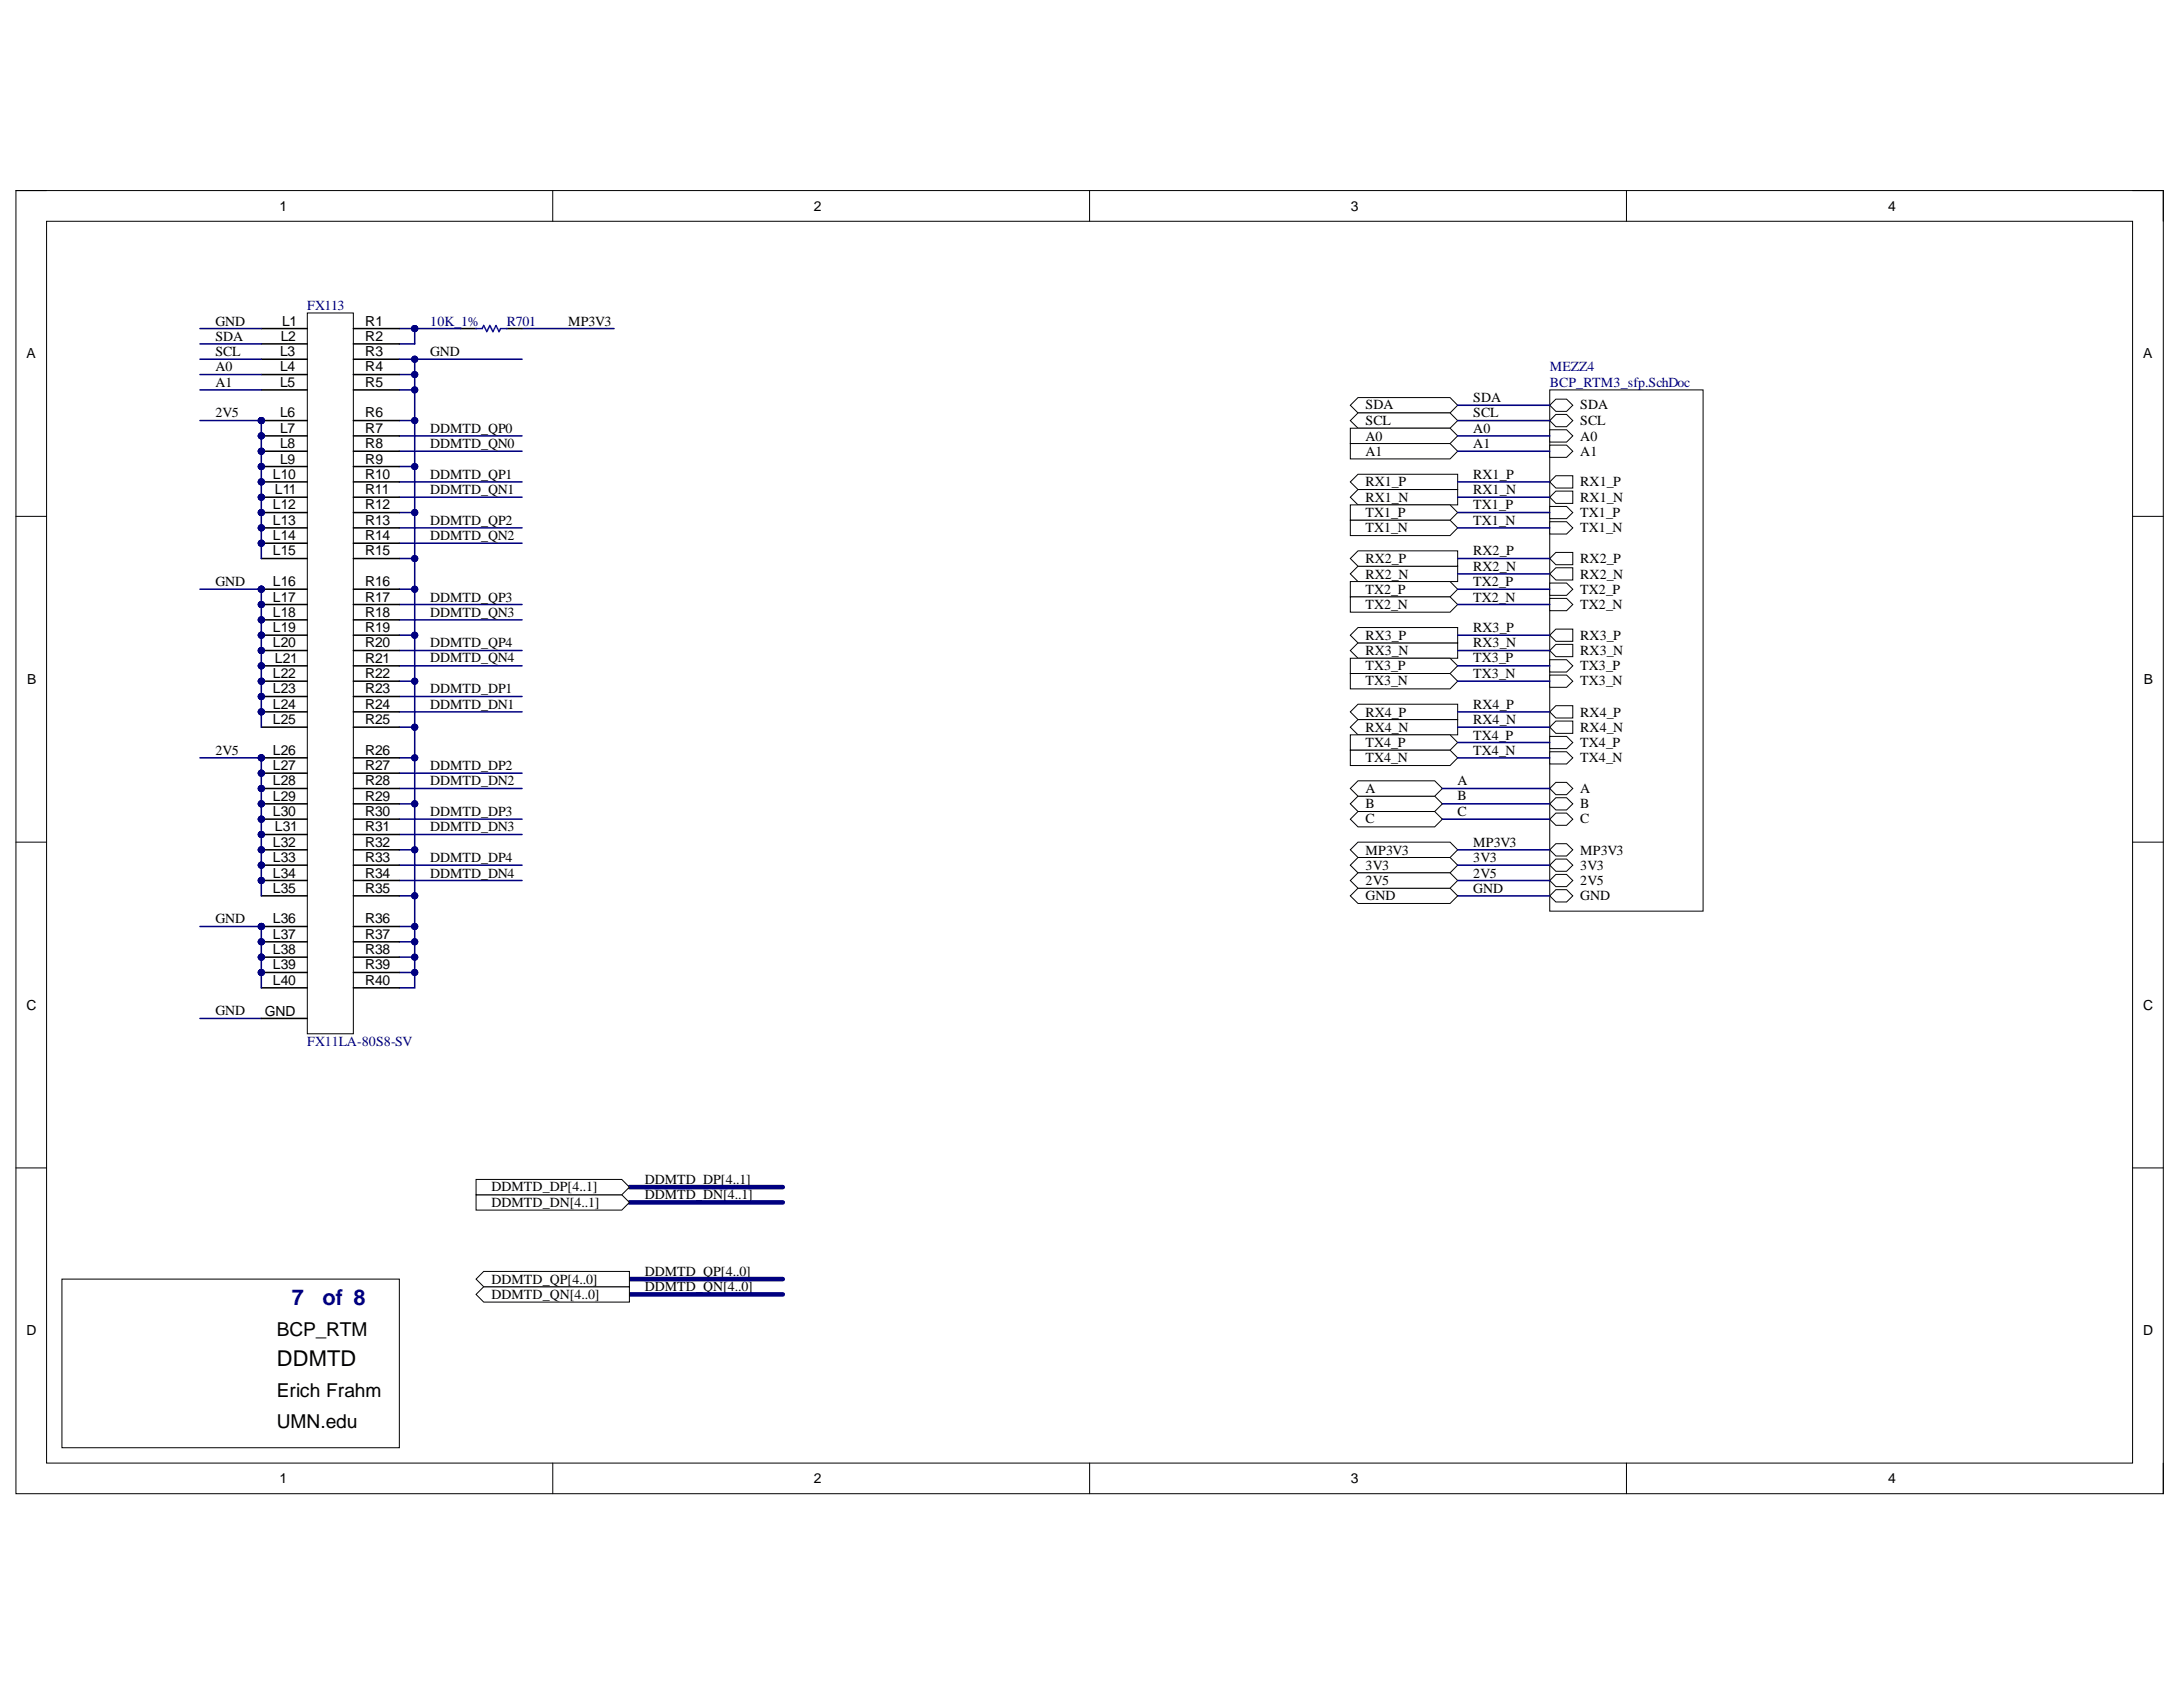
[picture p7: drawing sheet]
<svg xmlns="http://www.w3.org/2000/svg" width="279mm" height="216mm" viewBox="0 0 279 216" stroke-linecap="round" stroke-linejoin="round" font-family="sans-serif">
<defs><g id="words">
<g font-size="2.8" fill="#000080">
<text x="37.4" y="167">7</text>
<text x="41.3" y="167">of 8</text>
</g>
<text font-size="2.8" x="35.4" y="174.9">DDMTD</text>
<g font-size="2.5">
<text x="35.4" y="171">BCP_RTM</text>
<text x="35.4" y="178.8">Erich Frahm</text>
<text x="35.4" y="182.8">UMN.edu</text>
</g>
<g font-size="1.8">
<text x="35.8" y="27">1</text>
<text x="104.2" y="27">2</text>
<text x="172.9" y="27">3</text>
<text x="241.7" y="27">4</text>
<text x="27.6" y="41.7">GND</text>
<text x="36.1" y="41.7">L1</text>
<text x="46.8" y="41.7">R1</text>
<text x="72.7" y="41.7">MP3V3</text>
<text x="3.4" y="45.8">A</text>
<text x="27.6" y="45.6">SCL</text>
<text x="27.6" y="43.6">SDA</text>
<text x="27.6" y="47.5">A0</text>
<text x="35.9" y="45.6">L3</text>
<text x="35.9" y="47.5">L4</text>
<text x="35.9" y="43.6">L2</text>
<text x="46.8" y="43.6">R2</text>
<text x="46.8" y="45.6">R3</text>
<text x="46.8" y="47.5">R4</text>
<text x="55" y="45.6">GND</text>
<text x="274.3" y="45.8">A</text>
<text x="27.6" y="53.4">2V5</text>
<text x="27.6" y="49.5">A1</text>
<text x="35.9" y="49.5">L5</text>
<text x="35.9" y="53.4">L6</text>
<text x="46.8" y="49.5">R5</text>
<text x="46.8" y="53.4">R6</text>
<text x="174.8" y="52.4">SDA</text>
<text x="188.6" y="53.4">SCL</text>
<text x="188.6" y="51.5">SDA</text>
<text x="202.3" y="52.4">SDA</text>
<text x="35.9" y="55.4">L7</text>
<text x="35.9" y="57.4">L8</text>
<text x="35.9" y="59.3">L9</text>
<text x="46.8" y="55.4">R7</text>
<text x="46.8" y="57.4">R8</text>
<text x="46.8" y="59.3">R9</text>
<text x="55" y="55.4">DDMTD_QP0</text>
<text x="55" y="57.3">DDMTD_QN0</text>
<text x="174.8" y="54.4">SCL</text>
<text x="174.8" y="56.4">A0</text>
<text x="174.8" y="58.3">A1</text>
<text x="188.6" y="57.3">A1</text>
<text x="188.6" y="55.4">A0</text>
<text x="202.3" y="58.3">A1</text>
<text x="202.3" y="56.4">A0</text>
<text x="202.3" y="54.4">SCL</text>
<text x="34.9" y="61.3">L10</text>
<text x="34.9" y="65.2">L12</text>
<text x="35.2" y="63.2">L11</text>
<text x="46.8" y="61.3">R10</text>
<text x="46.8" y="63.2">R11</text>
<text x="46.8" y="65.2">R12</text>
<text x="55" y="61.3">DDMTD_QP1</text>
<text x="55" y="63.2">DDMTD_QN1</text>
<text x="174.8" y="64.2">RX1_N</text>
<text x="174.8" y="62.2">RX1_P</text>
<text x="188.6" y="63.2">RX1_N</text>
<text x="188.6" y="61.3">RX1_P</text>
<text x="188.6" y="65.2">TX1_P</text>
<text x="202.3" y="64.2">RX1_N</text>
<text x="202.3" y="62.2">RX1_P</text>
<text x="34.9" y="67.2">L13</text>
<text x="34.9" y="69.1">L14</text>
<text x="34.9" y="71.1">L15</text>
<text x="46.8" y="67.2">R13</text>
<text x="46.8" y="69.1">R14</text>
<text x="46.8" y="71.1">R15</text>
<text x="55" y="67.2">DDMTD_QP2</text>
<text x="55" y="69.1">DDMTD_QN2</text>
<text x="174.8" y="66.2">TX1_P</text>
<text x="174.8" y="68.1">TX1_N</text>
<text x="188.6" y="67.2">TX1_N</text>
<text x="188.6" y="71.1">RX2_P</text>
<text x="202.3" y="68.1">TX1_N</text>
<text x="202.3" y="66.2">TX1_P</text>
<text x="27.6" y="75">GND</text>
<text x="34.9" y="75.1">L16</text>
<text x="34.9" y="77">L17</text>
<text x="46.8" y="75.1">R16</text>
<text x="46.8" y="77">R17</text>
<text x="55" y="77">DDMTD_QP3</text>
<text x="174.8" y="74">RX2_N</text>
<text x="174.8" y="72.1">RX2_P</text>
<text x="174.8" y="76">TX2_P</text>
<text x="174.8" y="77.9">TX2_N</text>
<text x="188.6" y="73">RX2_N</text>
<text x="188.6" y="77">TX2_N</text>
<text x="188.6" y="75">TX2_P</text>
<text x="202.3" y="77.9">TX2_N</text>
<text x="202.3" y="76">TX2_P</text>
<text x="202.3" y="74">RX2_N</text>
<text x="202.3" y="72.1">RX2_P</text>
<text x="34.9" y="78.9">L18</text>
<text x="34.9" y="80.9">L19</text>
<text x="34.9" y="82.8">L20</text>
<text x="46.8" y="78.9">R18</text>
<text x="46.8" y="80.9">R19</text>
<text x="46.8" y="82.8">R20</text>
<text x="55" y="78.9">DDMTD_QN3</text>
<text x="55" y="82.8">DDMTD_QP4</text>
<text x="174.8" y="83.8">RX3_N</text>
<text x="174.8" y="81.9">RX3_P</text>
<text x="188.6" y="82.8">RX3_N</text>
<text x="188.6" y="80.9">RX3_P</text>
<text x="202.3" y="83.8">RX3_N</text>
<text x="202.3" y="81.9">RX3_P</text>
<text x="3.5" y="87.6">B</text>
<text x="34.9" y="86.8">L22</text>
<text x="34.9" y="88.7">L23</text>
<text x="35.2" y="84.9">L21</text>
<text x="46.8" y="84.9">R21</text>
<text x="46.8" y="86.8">R22</text>
<text x="46.8" y="88.7">R23</text>
<text x="55" y="84.8">DDMTD_QN4</text>
<text x="55" y="88.7">DDMTD_DP1</text>
<text x="174.8" y="85.8">TX3_P</text>
<text x="174.8" y="87.7">TX3_N</text>
<text x="188.6" y="86.8">TX3_N</text>
<text x="188.6" y="84.8">TX3_P</text>
<text x="202.3" y="87.7">TX3_N</text>
<text x="202.3" y="85.8">TX3_P</text>
<text x="274.4" y="87.6">B</text>
<text x="34.9" y="90.7">L24</text>
<text x="34.9" y="92.6">L25</text>
<text x="46.8" y="90.7">R24</text>
<text x="46.8" y="92.6">R25</text>
<text x="55" y="90.7">DDMTD_DN1</text>
<text x="174.8" y="93.6">RX4_N</text>
<text x="174.8" y="91.7">RX4_P</text>
<text x="174.8" y="95.6">TX4_P</text>
<text x="188.6" y="92.6">RX4_N</text>
<text x="188.6" y="90.7">RX4_P</text>
<text x="188.6" y="94.7">TX4_P</text>
<text x="202.3" y="95.6">TX4_P</text>
<text x="202.3" y="93.6">RX4_N</text>
<text x="202.3" y="91.7">RX4_P</text>
<text x="27.6" y="96.6">2V5</text>
<text x="34.9" y="96.6">L26</text>
<text x="34.9" y="98.5">L27</text>
<text x="34.9" y="100.5">L28</text>
<text x="46.8" y="96.6">R26</text>
<text x="46.8" y="98.5">R27</text>
<text x="46.8" y="100.5">R28</text>
<text x="55" y="98.5">DDMTD_DP2</text>
<text x="55" y="100.5">DDMTD_DN2</text>
<text x="174.8" y="97.5">TX4_N</text>
<text x="174.8" y="101.5">A</text>
<text x="186.5" y="100.5">A</text>
<text x="188.6" y="96.6">TX4_N</text>
<text x="202.3" y="97.5">TX4_N</text>
<text x="202.3" y="101.5">A</text>
<text x="34.9" y="102.5">L29</text>
<text x="34.9" y="104.5">L30</text>
<text x="35.2" y="106.4">L31</text>
<text x="46.8" y="102.5">R29</text>
<text x="46.8" y="104.5">R30</text>
<text x="46.8" y="106.4">R31</text>
<text x="55" y="104.5">DDMTD_DP3</text>
<text x="55" y="106.4">DDMTD_DN3</text>
<text x="174.8" y="103.4">B</text>
<text x="174.8" y="105.4">C</text>
<text x="186.5" y="102.4">B</text>
<text x="186.5" y="104.5">C</text>
<text x="202.3" y="103.4">B</text>
<text x="202.3" y="105.4">C</text>
<text x="34.9" y="108.3">L32</text>
<text x="34.9" y="110.3">L33</text>
<text x="34.9" y="112.3">L34</text>
<text x="46.8" y="108.3">R32</text>
<text x="46.8" y="110.3">R33</text>
<text x="46.8" y="112.3">R34</text>
<text x="55" y="110.3">DDMTD_DP4</text>
<text x="55" y="112.3">DDMTD_DN4</text>
<text x="174.8" y="111.3">3V3</text>
<text x="174.8" y="113.2">2V5</text>
<text x="174.8" y="109.4">MP3V3</text>
<text x="188.6" y="110.3">3V3</text>
<text x="188.6" y="112.3">2V5</text>
<text x="188.6" y="108.3">MP3V3</text>
<text x="202.3" y="111.3">3V3</text>
<text x="202.3" y="113.2">2V5</text>
<text x="202.3" y="109.4">MP3V3</text>
<text x="27.6" y="118.1">GND</text>
<text x="34.9" y="114.3">L35</text>
<text x="34.9" y="118.1">L36</text>
<text x="46.8" y="114.3">R35</text>
<text x="46.8" y="118.1">R36</text>
<text x="174.8" y="115.2">GND</text>
<text x="188.6" y="114.3">GND</text>
<text x="202.3" y="115.2">GND</text>
<text x="34.9" y="120.2">L37</text>
<text x="34.9" y="122.1">L38</text>
<text x="34.9" y="124.1">L39</text>
<text x="46.8" y="120.2">R37</text>
<text x="46.8" y="122.1">R38</text>
<text x="46.8" y="124.1">R39</text>
<text x="3.4" y="129.2">C</text>
<text x="27.6" y="129.9">GND</text>
<text x="33.9" y="130">GND</text>
<text x="34.9" y="126">L40</text>
<text x="46.8" y="126">R40</text>
<text x="274.3" y="129.2">C</text>
<text x="62.9" y="154.5">DDMTD_DN[4..1]</text>
<text x="62.9" y="152.5">DDMTD_DP[4..1]</text>
<text x="82.5" y="151.5">DDMTD_DP[4..1]</text>
<text x="82.5" y="153.5">DDMTD_DN[4..1]</text>
<text x="62.9" y="166.2">DDMTD_QN[4..0]</text>
<text x="62.9" y="164.3">DDMTD_QP[4..0]</text>
<text x="82.5" y="163.3">DDMTD_QP[4..0]</text>
<text x="82.5" y="165.2">DDMTD_QN[4..0]</text>
<text x="3.4" y="170.9">D</text>
<text x="274.3" y="170.9">D</text>
<text x="35.8" y="189.8">1</text>
<text x="104.2" y="189.8">2</text>
<text x="172.9" y="189.8">3</text>
<text x="241.7" y="189.8">4</text>
</g>
<g font-size="1.8" fill="#000080">
<text x="39.3" y="39.6">FX113</text>
<text x="55" y="41.7">10K_1%</text>
<text x="64.9" y="41.7">R701</text>
<text x="198.4" y="47.5">MEZZ4</text>
<text x="198.4" y="49.5">BCP_RTM3_sfp.SchDoc</text>
<text x="39.3" y="133.9">FX11LA-80S8-SV</text>
</g>
</g></defs>
<path d="M2 24.4h274.9v166.8h-274.9z" fill="none" stroke="#000" stroke-width=".13"/>
<path d="M6 28.3h266.9v158.9h-266.9z" fill-rule="evenodd" fill="#fff"/>
<g fill="none" stroke="#000" stroke-width=".13">
<path d="M2 24.4h4M6 28.3h266.9v158.9h-266.9zM70.7 24.4v3.9M139.5 24.4v3.9M208.2 24.4v3.9M272.9 24.4h4v3.9M2 66.1h4M272.9 66.1h4M2 107.8h4M272.9 107.8h4M2 149.5h4M272.9 149.5h4"/>
<path d="M70.7 187.2v4M139.5 187.2v4M208.2 187.2v4M276.9 187.2v4"/>
</g>
<path d="M7.9 163.7h43.2v21.6h-43.2z" fill-rule="evenodd" fill="#fff"/>
<path d="M7.9 163.7h43.2v21.6h-43.2z" fill="none" stroke="#000" stroke-width=".13"/>
<path d="M25.6 130.3h7.8" fill="none" stroke="#000080" stroke-width=".2"/>
<path d="M198.4 49.9h19.6v66.7h-19.6z" fill-rule="evenodd" fill="#fff"/>
<path d="M198.4 49.9h19.6v66.7h-19.6z" fill="none" stroke="#000" stroke-width=".13"/>
<path d="M199.1 113.9h1.4l.8 .8-.8 .7h-1.4l-.7-.7z" fill-rule="evenodd" fill="#fff"/>
<path d="M199.1 113.9h1.4l.8 .8-.8 .7h-1.4l-.7-.7z" fill="none" stroke="#000" stroke-width=".13"/>
<path d="M198.4 110.7l.7-.8h1.4l.8 .8-.8 .8h-1.4z" fill-rule="evenodd" fill="#fff"/>
<path d="M198.4 110.7l.7-.8h1.4l.8 .8-.8 .8h-1.4z" fill="none" stroke="#000" stroke-width=".13"/>
<path d="M198.4 57h2.1l.8 .7-.8 .8h-2.1z" fill-rule="evenodd" fill="#fff"/>
<path d="M198.4 57h2.1l.8 .7-.8 .8h-2.1z" fill="none" stroke="#000" stroke-width=".13"/>
<path d="M198.4 55h2.1l.8 .8-.8 .8h-2.1z" fill-rule="evenodd" fill="#fff"/>
<path d="M198.4 55h2.1l.8 .8-.8 .8h-2.1z" fill="none" stroke="#000" stroke-width=".13"/>
<path d="M199.1 53h1.4l.8 .8-.8 .8h-1.4l-.7-.8z" fill-rule="evenodd" fill="#fff"/>
<path d="M199.1 53h1.4l.8 .8-.8 .8h-1.4l-.7-.8z" fill="none" stroke="#000" stroke-width=".13"/>
<path d="M198.4 51.9l.7-.8h1.4l.8 .8-.8 .7h-1.4z" fill-rule="evenodd" fill="#fff"/>
<path d="M198.4 51.9l.7-.8h1.4l.8 .8-.8 .7h-1.4z" fill="none" stroke="#000" stroke-width=".13"/>
<path d="M198.4 66.8h2.1l.8 .8-.8 .7h-2.1z" fill-rule="evenodd" fill="#fff"/>
<path d="M198.4 66.8h2.1l.8 .8-.8 .7h-2.1z" fill="none" stroke="#000" stroke-width=".13"/>
<path d="M198.4 64.8h2.1l.8 .8-.8 .8h-2.1z" fill-rule="evenodd" fill="#fff"/>
<path d="M198.4 64.8h2.1l.8 .8-.8 .8h-2.1z" fill="none" stroke="#000" stroke-width=".13"/>
<path d="M198.4 63.6l.7-.7h2.2v1.5h-2.2z" fill-rule="evenodd" fill="#fff"/>
<path d="M198.4 63.6l.7-.7h2.2v1.5h-2.2z" fill="none" stroke="#000" stroke-width=".13"/>
<path d="M199.1 60.9h2.2v1.6h-2.2l-.7-.8z" fill-rule="evenodd" fill="#fff"/>
<path d="M199.1 60.9h2.2v1.6h-2.2l-.7-.8z" fill="none" stroke="#000" stroke-width=".13"/>
<path d="M198.4 76.6h2.1l.8 .8-.8 .8h-2.1z" fill-rule="evenodd" fill="#fff"/>
<path d="M198.4 76.6h2.1l.8 .8-.8 .8h-2.1z" fill="none" stroke="#000" stroke-width=".13"/>
<path d="M198.4 74.6h2.1l.8 .8-.8 .8h-2.1z" fill-rule="evenodd" fill="#fff"/>
<path d="M198.4 74.6h2.1l.8 .8-.8 .8h-2.1z" fill="none" stroke="#000" stroke-width=".13"/>
<path d="M198.4 73.4l.7-.7h2.2v1.5h-2.2z" fill-rule="evenodd" fill="#fff"/>
<path d="M198.4 73.4l.7-.7h2.2v1.5h-2.2z" fill="none" stroke="#000" stroke-width=".13"/>
<path d="M198.4 71.5l.7-.8h2.2v1.6h-2.2z" fill-rule="evenodd" fill="#fff"/>
<path d="M198.4 71.5l.7-.8h2.2v1.6h-2.2z" fill="none" stroke="#000" stroke-width=".13"/>
<path d="M198.4 86.4h2.1l.8 .8-.8 .8h-2.1z" fill-rule="evenodd" fill="#fff"/>
<path d="M198.4 86.4h2.1l.8 .8-.8 .8h-2.1z" fill="none" stroke="#000" stroke-width=".13"/>
<path d="M198.4 84.4h2.1l.8 .8-.8 .8h-2.1z" fill-rule="evenodd" fill="#fff"/>
<path d="M198.4 84.4h2.1l.8 .8-.8 .8h-2.1z" fill="none" stroke="#000" stroke-width=".13"/>
<path d="M199.1 82.5h2.2v1.5h-2.2l-.7-.7z" fill-rule="evenodd" fill="#fff"/>
<path d="M199.1 82.5h2.2v1.5h-2.2l-.7-.7z" fill="none" stroke="#000" stroke-width=".13"/>
<path d="M198.4 81.3l.7-.8h2.2v1.6h-2.2z" fill-rule="evenodd" fill="#fff"/>
<path d="M198.4 81.3l.7-.8h2.2v1.6h-2.2z" fill="none" stroke="#000" stroke-width=".13"/>
<path d="M198.4 96.2h2.1l.8 .8-.8 .8h-2.1z" fill-rule="evenodd" fill="#fff"/>
<path d="M198.4 96.2h2.1l.8 .8-.8 .8h-2.1z" fill="none" stroke="#000" stroke-width=".13"/>
<path d="M198.4 94.2h2.1l.8 .8-.8 .8h-2.1z" fill-rule="evenodd" fill="#fff"/>
<path d="M198.4 94.2h2.1l.8 .8-.8 .8h-2.1z" fill="none" stroke="#000" stroke-width=".13"/>
<path d="M198.4 93.1l.7-.8h2.2v1.6h-2.2z" fill-rule="evenodd" fill="#fff"/>
<path d="M198.4 93.1l.7-.8h2.2v1.6h-2.2z" fill="none" stroke="#000" stroke-width=".13"/>
<path d="M199.1 90.3h2.2v1.6h-2.2l-.7-.8z" fill-rule="evenodd" fill="#fff"/>
<path d="M199.1 90.3h2.2v1.6h-2.2l-.7-.8z" fill="none" stroke="#000" stroke-width=".13"/>
<path d="M198.4 112.7l.7-.8h1.4l.8 .8-.8 .8h-1.4z" fill-rule="evenodd" fill="#fff"/>
<path d="M198.4 112.7l.7-.8h1.4l.8 .8-.8 .8h-1.4z" fill="none" stroke="#000" stroke-width=".13"/>
<path d="M198.4 108.8l.7-.8h1.4l.8 .8-.8 .8h-1.4z" fill-rule="evenodd" fill="#fff"/>
<path d="M198.4 108.8l.7-.8h1.4l.8 .8-.8 .8h-1.4z" fill="none" stroke="#000" stroke-width=".13"/>
<path d="M198.4 100.9l.7-.8h1.4l.8 .8-.8 .8h-1.4z" fill-rule="evenodd" fill="#fff"/>
<path d="M198.4 100.9l.7-.8h1.4l.8 .8-.8 .8h-1.4z" fill="none" stroke="#000" stroke-width=".13"/>
<path d="M198.4 102.9l.7-.8h1.4l.8 .8-.8 .8h-1.4z" fill-rule="evenodd" fill="#fff"/>
<path d="M198.4 102.9l.7-.8h1.4l.8 .8-.8 .8h-1.4z" fill="none" stroke="#000" stroke-width=".13"/>
<path d="M198.4 104.8l.7-.7h1.4l.8 .7-.8 .8h-1.4z" fill-rule="evenodd" fill="#fff"/>
<path d="M198.4 104.8l.7-.7h1.4l.8 .7-.8 .8h-1.4z" fill="none" stroke="#000" stroke-width=".13"/>
<path d="M186.6 114.7h11.8" fill="none" stroke="#000080" stroke-width=".2"/>
<path d="M172.8 114.7l1-1h11.8l1 1-1 .9h-11.8z" fill-rule="evenodd" fill="#fff"/>
<path d="M172.8 114.7l1-1h11.8l1 1-1 .9h-11.8z" fill="none" stroke="#000" stroke-width=".13"/>
<path d="M172.8 110.7l1-1h11.8l1 1-1 1h-11.8z" fill-rule="evenodd" fill="#fff"/>
<path d="M172.8 110.7l1-1h11.8l1 1-1 1h-11.8z" fill="none" stroke="#000" stroke-width=".13"/>
<path d="M172.8 51.9l1-1h11.8l1 1-1 .9h-11.8z" fill-rule="evenodd" fill="#fff"/>
<path d="M172.8 51.9l1-1h11.8l1 1-1 .9h-11.8z" fill="none" stroke="#000" stroke-width=".13"/>
<path d="M172.8 53.8l1-1h11.8l1 1-1 1h-11.8z" fill-rule="evenodd" fill="#fff"/>
<path d="M172.8 53.8l1-1h11.8l1 1-1 1h-11.8z" fill="none" stroke="#000" stroke-width=".13"/>
<path d="M172.8 54.8h12.8l1 1-1 1h-12.8z" fill-rule="evenodd" fill="#fff"/>
<path d="M172.8 54.8h12.8l1 1-1 1h-12.8z" fill="none" stroke="#000" stroke-width=".13"/>
<path d="M172.8 56.8h12.8l1 .9-1 1h-12.8z" fill-rule="evenodd" fill="#fff"/>
<path d="M172.8 56.8h12.8l1 .9-1 1h-12.8z" fill="none" stroke="#000" stroke-width=".13"/>
<path d="M172.8 63.6l1-1h12.8v2h-12.8z" fill-rule="evenodd" fill="#fff"/>
<path d="M172.8 63.6l1-1h12.8v2h-12.8z" fill="none" stroke="#000" stroke-width=".13"/>
<path d="M172.8 61.7l1-1h12.8v1.9h-12.8z" fill-rule="evenodd" fill="#fff"/>
<path d="M172.8 61.7l1-1h12.8v1.9h-12.8z" fill="none" stroke="#000" stroke-width=".13"/>
<path d="M172.8 64.6h12.8l1 1-1 1h-12.8z" fill-rule="evenodd" fill="#fff"/>
<path d="M172.8 64.6h12.8l1 1-1 1h-12.8z" fill="none" stroke="#000" stroke-width=".13"/>
<path d="M172.8 66.6h12.8l1 1-1 .9h-12.8z" fill-rule="evenodd" fill="#fff"/>
<path d="M172.8 66.6h12.8l1 1-1 .9h-12.8z" fill="none" stroke="#000" stroke-width=".13"/>
<path d="M172.8 73.4l1-.9h12.8v1.9h-12.8z" fill-rule="evenodd" fill="#fff"/>
<path d="M172.8 73.4l1-.9h12.8v1.9h-12.8z" fill="none" stroke="#000" stroke-width=".13"/>
<path d="M172.8 71.5l1-1h12.8v2h-12.8z" fill-rule="evenodd" fill="#fff"/>
<path d="M172.8 71.5l1-1h12.8v2h-12.8z" fill="none" stroke="#000" stroke-width=".13"/>
<path d="M172.8 74.4h12.8l1 1-1 1h-12.8z" fill-rule="evenodd" fill="#fff"/>
<path d="M172.8 74.4h12.8l1 1-1 1h-12.8z" fill="none" stroke="#000" stroke-width=".13"/>
<path d="M172.8 76.4h12.8l1 1-1 .9h-12.8z" fill-rule="evenodd" fill="#fff"/>
<path d="M172.8 76.4h12.8l1 1-1 .9h-12.8z" fill="none" stroke="#000" stroke-width=".13"/>
<path d="M172.8 83.3l1-1h12.8v1.9h-12.8z" fill-rule="evenodd" fill="#fff"/>
<path d="M172.8 83.3l1-1h12.8v1.9h-12.8z" fill="none" stroke="#000" stroke-width=".13"/>
<path d="M172.8 81.3l1-1h12.8v2h-12.8z" fill-rule="evenodd" fill="#fff"/>
<path d="M172.8 81.3l1-1h12.8v2h-12.8z" fill="none" stroke="#000" stroke-width=".13"/>
<path d="M172.8 84.2h12.8l1 1-1 1h-12.8z" fill-rule="evenodd" fill="#fff"/>
<path d="M172.8 84.2h12.8l1 1-1 1h-12.8z" fill="none" stroke="#000" stroke-width=".13"/>
<path d="M172.8 86.2h12.8l1 1-1 1h-12.8z" fill-rule="evenodd" fill="#fff"/>
<path d="M172.8 86.2h12.8l1 1-1 1h-12.8z" fill="none" stroke="#000" stroke-width=".13"/>
<path d="M172.8 93.1l1-1h12.8v1.9h-12.8z" fill-rule="evenodd" fill="#fff"/>
<path d="M172.8 93.1l1-1h12.8v1.9h-12.8z" fill="none" stroke="#000" stroke-width=".13"/>
<path d="M172.8 91.1l1-1h12.8v2h-12.8z" fill-rule="evenodd" fill="#fff"/>
<path d="M172.8 91.1l1-1h12.8v2h-12.8z" fill="none" stroke="#000" stroke-width=".13"/>
<path d="M172.8 94h12.8l1 1-1 1h-12.8z" fill-rule="evenodd" fill="#fff"/>
<path d="M172.8 94h12.8l1 1-1 1h-12.8z" fill="none" stroke="#000" stroke-width=".13"/>
<path d="M172.8 96h12.8l1 1-1 1h-12.8z" fill-rule="evenodd" fill="#fff"/>
<path d="M172.8 96h12.8l1 1-1 1h-12.8z" fill="none" stroke="#000" stroke-width=".13"/>
<g fill="none" stroke="#000080" stroke-width=".2">
<path d="M186.6 53.8h11.8M186.6 51.9h11.8M186.6 57.7h11.8M186.6 55.8h11.8M186.6 63.6h11.8M186.6 61.7h11.8M186.6 67.6h11.8M186.6 65.6h11.8M186.6 73.4h11.8M186.6 71.5h11.8M186.6 77.4h11.8M186.6 75.4h11.8"/>
<path d="M186.6 83.3h11.8M186.6 81.3h11.8M186.6 87.2h11.8M186.6 85.2h11.8M186.6 93.1h11.8M186.6 91.1h11.8M186.6 97h11.8M186.6 95h11.8M186.6 110.7h11.8"/>
</g>
<path d="M172.8 112.7l1-1h11.8l1 1-1 1h-11.8z" fill-rule="evenodd" fill="#fff"/>
<path d="M172.8 112.7l1-1h11.8l1 1-1 1h-11.8z" fill="none" stroke="#000" stroke-width=".13"/>
<path d="M186.6 112.7h11.8" fill="none" stroke="#000080" stroke-width=".2"/>
<path d="M80.6 163.7h19.6M80.6 165.7h19.6" fill="none" stroke="#000080" stroke-width=".59"/>
<path d="M61.9 164.7h18.7v1.9h-18.7l-1-.9z" fill-rule="evenodd" fill="#fff"/>
<path d="M61.9 164.7h18.7v1.9h-18.7l-1-.9z" fill="none" stroke="#000" stroke-width=".13"/>
<path d="M61.9 162.7h18.7v2h-18.7l-1-1z" fill-rule="evenodd" fill="#fff"/>
<path d="M61.9 162.7h18.7v2h-18.7l-1-1z" fill="none" stroke="#000" stroke-width=".13"/>
<path d="M51.1 44h2M51.1 42.1h2" fill="none" stroke="#000080" stroke-width=".2"/>
<circle cx="53.1" cy="42" r=".39" fill="#000080"/>
<circle cx="53.1" cy="42" r=".39" fill="none" stroke="#000080" stroke-width=".13"/>
<path d="M51.1 47.9h2" fill="none" stroke="#000080" stroke-width=".2"/>
<circle cx="53.1" cy="47.9" r=".39" fill="#000080"/>
<circle cx="53.1" cy="47.9" r=".39" fill="none" stroke="#000080" stroke-width=".13"/>
<g fill="none" stroke="#000080" stroke-width=".2">
<path d="M51.1 57.7h15.7M51.1 55.8h15.7M51.1 63.6h15.7M51.1 61.7h15.7M51.1 69.5h15.7M51.1 67.6h15.7M51.1 79.3h15.7M51.1 77.4h15.7M51.1 85.2h15.7M51.1 83.3h15.7M51.1 91.1h15.7M51.1 89.1h15.7"/>
<path d="M51.1 99h15.7M51.1 100.9h15.7M51.1 106.8h15.7M51.1 104.8h15.7M51.1 112.7h15.7M51.1 110.7h15.7M51.1 120.5h2"/>
</g>
<circle cx="53.1" cy="120.5" r=".39" fill="#000080"/>
<circle cx="53.1" cy="120.5" r=".39" fill="none" stroke="#000080" stroke-width=".13"/>
<path d="M51.1 118.6h2" fill="none" stroke="#000080" stroke-width=".2"/>
<circle cx="53.1" cy="118.6" r=".39" fill="#000080"/>
<circle cx="53.1" cy="118.6" r=".39" fill="none" stroke="#000080" stroke-width=".13"/>
<path d="M51.1 122.5h2" fill="none" stroke="#000080" stroke-width=".2"/>
<circle cx="53.1" cy="122.5" r=".39" fill="#000080"/>
<circle cx="53.1" cy="122.5" r=".39" fill="none" stroke="#000080" stroke-width=".13"/>
<path d="M51.1 124.5h2" fill="none" stroke="#000080" stroke-width=".2"/>
<circle cx="53.1" cy="124.5" r=".39" fill="#000080"/>
<circle cx="53.1" cy="124.5" r=".39" fill="none" stroke="#000080" stroke-width=".13"/>
<path d="M66.8 46h-13.7v80.4h-2" fill="none" stroke="#000080" stroke-width=".2"/>
<circle cx="53.1" cy="124.5" r=".39" fill="#000080"/>
<circle cx="53.1" cy="124.5" r=".39" fill="none" stroke="#000080" stroke-width=".13"/>
<circle cx="53.1" cy="122.5" r=".39" fill="#000080"/>
<circle cx="53.1" cy="122.5" r=".39" fill="none" stroke="#000080" stroke-width=".13"/>
<circle cx="53.1" cy="120.5" r=".39" fill="#000080"/>
<circle cx="53.1" cy="120.5" r=".39" fill="none" stroke="#000080" stroke-width=".13"/>
<circle cx="53.1" cy="118.6" r=".39" fill="#000080"/>
<circle cx="53.1" cy="118.6" r=".39" fill="none" stroke="#000080" stroke-width=".13"/>
<circle cx="53.1" cy="114.6" r=".39" fill="#000080"/>
<circle cx="53.1" cy="114.6" r=".39" fill="none" stroke="#000080" stroke-width=".13"/>
<circle cx="53.1" cy="108.8" r=".39" fill="#000080"/>
<circle cx="53.1" cy="108.8" r=".39" fill="none" stroke="#000080" stroke-width=".13"/>
<circle cx="53.1" cy="102.9" r=".39" fill="#000080"/>
<circle cx="53.1" cy="102.9" r=".39" fill="none" stroke="#000080" stroke-width=".13"/>
<circle cx="53.1" cy="97" r=".39" fill="#000080"/>
<circle cx="53.1" cy="97" r=".39" fill="none" stroke="#000080" stroke-width=".13"/>
<circle cx="53.1" cy="93.1" r=".39" fill="#000080"/>
<circle cx="53.1" cy="93.1" r=".39" fill="none" stroke="#000080" stroke-width=".13"/>
<circle cx="53.1" cy="87.2" r=".39" fill="#000080"/>
<circle cx="53.1" cy="87.2" r=".39" fill="none" stroke="#000080" stroke-width=".13"/>
<circle cx="53.1" cy="81.3" r=".39" fill="#000080"/>
<circle cx="53.1" cy="81.3" r=".39" fill="none" stroke="#000080" stroke-width=".13"/>
<circle cx="53.1" cy="75.4" r=".39" fill="#000080"/>
<circle cx="53.1" cy="75.4" r=".39" fill="none" stroke="#000080" stroke-width=".13"/>
<circle cx="53.1" cy="71.5" r=".39" fill="#000080"/>
<circle cx="53.1" cy="71.5" r=".39" fill="none" stroke="#000080" stroke-width=".13"/>
<circle cx="53.1" cy="65.6" r=".39" fill="#000080"/>
<circle cx="53.1" cy="65.6" r=".39" fill="none" stroke="#000080" stroke-width=".13"/>
<circle cx="53.1" cy="59.7" r=".39" fill="#000080"/>
<circle cx="53.1" cy="59.7" r=".39" fill="none" stroke="#000080" stroke-width=".13"/>
<circle cx="53.1" cy="53.8" r=".39" fill="#000080"/>
<circle cx="53.1" cy="53.8" r=".39" fill="none" stroke="#000080" stroke-width=".13"/>
<circle cx="53.1" cy="49.9" r=".39" fill="#000080"/>
<circle cx="53.1" cy="49.9" r=".39" fill="none" stroke="#000080" stroke-width=".13"/>
<circle cx="53.1" cy="47.9" r=".39" fill="#000080"/>
<circle cx="53.1" cy="47.9" r=".39" fill="none" stroke="#000080" stroke-width=".13"/>
<circle cx="53.1" cy="46" r=".39" fill="#000080"/>
<circle cx="53.1" cy="46" r=".39" fill="none" stroke="#000080" stroke-width=".13"/>
<path d="M51.1 53.8h2" fill="none" stroke="#000080" stroke-width=".2"/>
<circle cx="53.1" cy="53.8" r=".39" fill="#000080"/>
<circle cx="53.1" cy="53.8" r=".39" fill="none" stroke="#000080" stroke-width=".13"/>
<path d="M51.1 59.7h2" fill="none" stroke="#000080" stroke-width=".2"/>
<circle cx="53.1" cy="59.7" r=".39" fill="#000080"/>
<circle cx="53.1" cy="59.7" r=".39" fill="none" stroke="#000080" stroke-width=".13"/>
<path d="M51.1 65.6h2" fill="none" stroke="#000080" stroke-width=".2"/>
<circle cx="53.1" cy="65.6" r=".39" fill="#000080"/>
<circle cx="53.1" cy="65.6" r=".39" fill="none" stroke="#000080" stroke-width=".13"/>
<path d="M51.1 71.5h2" fill="none" stroke="#000080" stroke-width=".2"/>
<circle cx="53.1" cy="71.5" r=".39" fill="#000080"/>
<circle cx="53.1" cy="71.5" r=".39" fill="none" stroke="#000080" stroke-width=".13"/>
<path d="M51.1 75.4h2" fill="none" stroke="#000080" stroke-width=".2"/>
<circle cx="53.1" cy="75.4" r=".39" fill="#000080"/>
<circle cx="53.1" cy="75.4" r=".39" fill="none" stroke="#000080" stroke-width=".13"/>
<path d="M51.1 81.3h2" fill="none" stroke="#000080" stroke-width=".2"/>
<circle cx="53.1" cy="81.3" r=".39" fill="#000080"/>
<circle cx="53.1" cy="81.3" r=".39" fill="none" stroke="#000080" stroke-width=".13"/>
<path d="M51.1 87.2h2" fill="none" stroke="#000080" stroke-width=".2"/>
<circle cx="53.1" cy="87.2" r=".39" fill="#000080"/>
<circle cx="53.1" cy="87.2" r=".39" fill="none" stroke="#000080" stroke-width=".13"/>
<path d="M51.1 93.1h2" fill="none" stroke="#000080" stroke-width=".2"/>
<circle cx="53.1" cy="93.1" r=".39" fill="#000080"/>
<circle cx="53.1" cy="93.1" r=".39" fill="none" stroke="#000080" stroke-width=".13"/>
<path d="M51.1 97h2" fill="none" stroke="#000080" stroke-width=".2"/>
<circle cx="53.1" cy="97" r=".39" fill="#000080"/>
<circle cx="53.1" cy="97" r=".39" fill="none" stroke="#000080" stroke-width=".13"/>
<path d="M51.1 102.9h2" fill="none" stroke="#000080" stroke-width=".2"/>
<circle cx="53.1" cy="102.9" r=".39" fill="#000080"/>
<circle cx="53.1" cy="102.9" r=".39" fill="none" stroke="#000080" stroke-width=".13"/>
<path d="M51.1 108.8h2" fill="none" stroke="#000080" stroke-width=".2"/>
<circle cx="53.1" cy="108.8" r=".39" fill="#000080"/>
<circle cx="53.1" cy="108.8" r=".39" fill="none" stroke="#000080" stroke-width=".13"/>
<path d="M51.1 114.6h2" fill="none" stroke="#000080" stroke-width=".2"/>
<circle cx="53.1" cy="114.6" r=".39" fill="#000080"/>
<circle cx="53.1" cy="114.6" r=".39" fill="none" stroke="#000080" stroke-width=".13"/>
<circle cx="33.4" cy="53.8" r=".39" fill="#000080"/>
<circle cx="33.4" cy="53.8" r=".39" fill="none" stroke="#000080" stroke-width=".13"/>
<circle cx="33.4" cy="55.8" r=".39" fill="#000080"/>
<circle cx="33.4" cy="55.8" r=".39" fill="none" stroke="#000080" stroke-width=".13"/>
<circle cx="33.4" cy="57.7" r=".39" fill="#000080"/>
<circle cx="33.4" cy="57.7" r=".39" fill="none" stroke="#000080" stroke-width=".13"/>
<circle cx="33.4" cy="59.7" r=".39" fill="#000080"/>
<circle cx="33.4" cy="59.7" r=".39" fill="none" stroke="#000080" stroke-width=".13"/>
<circle cx="33.4" cy="61.7" r=".39" fill="#000080"/>
<circle cx="33.4" cy="61.7" r=".39" fill="none" stroke="#000080" stroke-width=".13"/>
<circle cx="33.4" cy="63.6" r=".39" fill="#000080"/>
<circle cx="33.4" cy="63.6" r=".39" fill="none" stroke="#000080" stroke-width=".13"/>
<circle cx="33.4" cy="65.6" r=".39" fill="#000080"/>
<circle cx="33.4" cy="65.6" r=".39" fill="none" stroke="#000080" stroke-width=".13"/>
<circle cx="33.4" cy="67.6" r=".39" fill="#000080"/>
<circle cx="33.4" cy="67.6" r=".39" fill="none" stroke="#000080" stroke-width=".13"/>
<circle cx="33.4" cy="69.5" r=".39" fill="#000080"/>
<circle cx="33.4" cy="69.5" r=".39" fill="none" stroke="#000080" stroke-width=".13"/>
<circle cx="33.4" cy="75.4" r=".39" fill="#000080"/>
<circle cx="33.4" cy="75.4" r=".39" fill="none" stroke="#000080" stroke-width=".13"/>
<circle cx="33.4" cy="77.4" r=".39" fill="#000080"/>
<circle cx="33.4" cy="77.4" r=".39" fill="none" stroke="#000080" stroke-width=".13"/>
<circle cx="33.4" cy="79.3" r=".39" fill="#000080"/>
<circle cx="33.4" cy="79.3" r=".39" fill="none" stroke="#000080" stroke-width=".13"/>
<circle cx="33.4" cy="81.3" r=".39" fill="#000080"/>
<circle cx="33.4" cy="81.3" r=".39" fill="none" stroke="#000080" stroke-width=".13"/>
<circle cx="33.4" cy="83.3" r=".39" fill="#000080"/>
<circle cx="33.4" cy="83.3" r=".39" fill="none" stroke="#000080" stroke-width=".13"/>
<circle cx="33.4" cy="85.2" r=".39" fill="#000080"/>
<circle cx="33.4" cy="85.2" r=".39" fill="none" stroke="#000080" stroke-width=".13"/>
<circle cx="33.4" cy="87.2" r=".39" fill="#000080"/>
<circle cx="33.4" cy="87.2" r=".39" fill="none" stroke="#000080" stroke-width=".13"/>
<circle cx="33.4" cy="89.1" r=".39" fill="#000080"/>
<circle cx="33.4" cy="89.1" r=".39" fill="none" stroke="#000080" stroke-width=".13"/>
<circle cx="33.4" cy="91.1" r=".39" fill="#000080"/>
<circle cx="33.4" cy="91.1" r=".39" fill="none" stroke="#000080" stroke-width=".13"/>
<circle cx="33.4" cy="97" r=".39" fill="#000080"/>
<circle cx="33.4" cy="97" r=".39" fill="none" stroke="#000080" stroke-width=".13"/>
<circle cx="33.4" cy="98.9" r=".39" fill="#000080"/>
<circle cx="33.4" cy="98.9" r=".39" fill="none" stroke="#000080" stroke-width=".13"/>
<circle cx="33.4" cy="100.9" r=".39" fill="#000080"/>
<circle cx="33.4" cy="100.9" r=".39" fill="none" stroke="#000080" stroke-width=".13"/>
<circle cx="33.4" cy="102.9" r=".39" fill="#000080"/>
<circle cx="33.4" cy="102.9" r=".39" fill="none" stroke="#000080" stroke-width=".13"/>
<circle cx="33.4" cy="104.8" r=".39" fill="#000080"/>
<circle cx="33.4" cy="104.8" r=".39" fill="none" stroke="#000080" stroke-width=".13"/>
<circle cx="33.4" cy="106.8" r=".39" fill="#000080"/>
<circle cx="33.4" cy="106.8" r=".39" fill="none" stroke="#000080" stroke-width=".13"/>
<circle cx="33.4" cy="108.8" r=".39" fill="#000080"/>
<circle cx="33.4" cy="108.8" r=".39" fill="none" stroke="#000080" stroke-width=".13"/>
<circle cx="33.4" cy="110.7" r=".39" fill="#000080"/>
<circle cx="33.4" cy="110.7" r=".39" fill="none" stroke="#000080" stroke-width=".13"/>
<circle cx="33.4" cy="112.7" r=".39" fill="#000080"/>
<circle cx="33.4" cy="112.7" r=".39" fill="none" stroke="#000080" stroke-width=".13"/>
<circle cx="33.4" cy="118.6" r=".39" fill="#000080"/>
<circle cx="33.4" cy="118.6" r=".39" fill="none" stroke="#000080" stroke-width=".13"/>
<circle cx="33.4" cy="120.5" r=".39" fill="#000080"/>
<circle cx="33.4" cy="120.5" r=".39" fill="none" stroke="#000080" stroke-width=".13"/>
<circle cx="33.4" cy="122.5" r=".39" fill="#000080"/>
<circle cx="33.4" cy="122.5" r=".39" fill="none" stroke="#000080" stroke-width=".13"/>
<circle cx="33.4" cy="124.5" r=".39" fill="#000080"/>
<circle cx="33.4" cy="124.5" r=".39" fill="none" stroke="#000080" stroke-width=".13"/>
<path d="M39.3 40.1h5.9v92.2h-5.9z" fill-rule="evenodd" fill="#fff"/>
<path d="M39.3 40.1h5.9v92.2h-5.9z" fill="none" stroke="#000" stroke-width=".13"/>
<path d="M33.4 44h5.9M33.4 46h5.9M33.4 47.9h5.9M33.4 49.9h5.9M33.4 53.8h5.9M33.4 130.3h5.9" fill="none" stroke="#000" stroke-width=".2"/>
<circle cx="33.4" cy="53.8" r=".39" fill="#000080"/>
<circle cx="33.4" cy="53.8" r=".39" fill="none" stroke="#000080" stroke-width=".13"/>
<path d="M33.4 55.8h5.9" fill="none" stroke="#000" stroke-width=".2"/>
<circle cx="33.4" cy="55.8" r=".39" fill="#000080"/>
<circle cx="33.4" cy="55.8" r=".39" fill="none" stroke="#000080" stroke-width=".13"/>
<path d="M33.4 57.7h5.9" fill="none" stroke="#000" stroke-width=".2"/>
<circle cx="33.4" cy="57.7" r=".39" fill="#000080"/>
<circle cx="33.4" cy="57.7" r=".39" fill="none" stroke="#000080" stroke-width=".13"/>
<path d="M33.4 59.7h5.9" fill="none" stroke="#000" stroke-width=".2"/>
<circle cx="33.4" cy="59.7" r=".39" fill="#000080"/>
<circle cx="33.4" cy="59.7" r=".39" fill="none" stroke="#000080" stroke-width=".13"/>
<path d="M33.4 61.7h5.9" fill="none" stroke="#000" stroke-width=".2"/>
<circle cx="33.4" cy="61.7" r=".39" fill="#000080"/>
<circle cx="33.4" cy="61.7" r=".39" fill="none" stroke="#000080" stroke-width=".13"/>
<path d="M33.4 63.6h5.9" fill="none" stroke="#000" stroke-width=".2"/>
<circle cx="33.4" cy="63.6" r=".39" fill="#000080"/>
<circle cx="33.4" cy="63.6" r=".39" fill="none" stroke="#000080" stroke-width=".13"/>
<path d="M33.4 65.6h5.9" fill="none" stroke="#000" stroke-width=".2"/>
<circle cx="33.4" cy="65.6" r=".39" fill="#000080"/>
<circle cx="33.4" cy="65.6" r=".39" fill="none" stroke="#000080" stroke-width=".13"/>
<path d="M33.4 67.6h5.9" fill="none" stroke="#000" stroke-width=".2"/>
<circle cx="33.4" cy="67.6" r=".39" fill="#000080"/>
<circle cx="33.4" cy="67.6" r=".39" fill="none" stroke="#000080" stroke-width=".13"/>
<path d="M33.4 69.5h5.9" fill="none" stroke="#000" stroke-width=".2"/>
<circle cx="33.4" cy="69.5" r=".39" fill="#000080"/>
<circle cx="33.4" cy="69.5" r=".39" fill="none" stroke="#000080" stroke-width=".13"/>
<path d="M33.4 71.5h5.9M33.4 75.4h5.9" fill="none" stroke="#000" stroke-width=".2"/>
<circle cx="33.4" cy="75.4" r=".39" fill="#000080"/>
<circle cx="33.4" cy="75.4" r=".39" fill="none" stroke="#000080" stroke-width=".13"/>
<path d="M33.4 77.4h5.9" fill="none" stroke="#000" stroke-width=".2"/>
<circle cx="33.4" cy="77.4" r=".39" fill="#000080"/>
<circle cx="33.4" cy="77.4" r=".39" fill="none" stroke="#000080" stroke-width=".13"/>
<path d="M33.4 79.3h5.9" fill="none" stroke="#000" stroke-width=".2"/>
<circle cx="33.4" cy="79.3" r=".39" fill="#000080"/>
<circle cx="33.4" cy="79.3" r=".39" fill="none" stroke="#000080" stroke-width=".13"/>
<path d="M33.4 81.3h5.9" fill="none" stroke="#000" stroke-width=".2"/>
<circle cx="33.4" cy="81.3" r=".39" fill="#000080"/>
<circle cx="33.4" cy="81.3" r=".39" fill="none" stroke="#000080" stroke-width=".13"/>
<path d="M33.4 83.3h5.9" fill="none" stroke="#000" stroke-width=".2"/>
<circle cx="33.4" cy="83.3" r=".39" fill="#000080"/>
<circle cx="33.4" cy="83.3" r=".39" fill="none" stroke="#000080" stroke-width=".13"/>
<path d="M33.4 85.2h5.9" fill="none" stroke="#000" stroke-width=".2"/>
<circle cx="33.4" cy="85.2" r=".39" fill="#000080"/>
<circle cx="33.4" cy="85.2" r=".39" fill="none" stroke="#000080" stroke-width=".13"/>
<path d="M33.4 87.2h5.9" fill="none" stroke="#000" stroke-width=".2"/>
<circle cx="33.4" cy="87.2" r=".39" fill="#000080"/>
<circle cx="33.4" cy="87.2" r=".39" fill="none" stroke="#000080" stroke-width=".13"/>
<path d="M33.4 89.1h5.9" fill="none" stroke="#000" stroke-width=".2"/>
<circle cx="33.4" cy="89.1" r=".39" fill="#000080"/>
<circle cx="33.4" cy="89.1" r=".39" fill="none" stroke="#000080" stroke-width=".13"/>
<path d="M33.4 91.1h5.9" fill="none" stroke="#000" stroke-width=".2"/>
<circle cx="33.4" cy="91.1" r=".39" fill="#000080"/>
<circle cx="33.4" cy="91.1" r=".39" fill="none" stroke="#000080" stroke-width=".13"/>
<path d="M33.4 93.1h5.9M33.4 97h5.9" fill="none" stroke="#000" stroke-width=".2"/>
<circle cx="33.4" cy="97" r=".39" fill="#000080"/>
<circle cx="33.4" cy="97" r=".39" fill="none" stroke="#000080" stroke-width=".13"/>
<path d="M33.4 99h5.9" fill="none" stroke="#000" stroke-width=".2"/>
<circle cx="33.4" cy="98.9" r=".39" fill="#000080"/>
<circle cx="33.4" cy="98.9" r=".39" fill="none" stroke="#000080" stroke-width=".13"/>
<path d="M33.4 100.9h5.9" fill="none" stroke="#000" stroke-width=".2"/>
<circle cx="33.4" cy="100.9" r=".39" fill="#000080"/>
<circle cx="33.4" cy="100.9" r=".39" fill="none" stroke="#000080" stroke-width=".13"/>
<path d="M33.4 102.9h5.9" fill="none" stroke="#000" stroke-width=".2"/>
<circle cx="33.4" cy="102.9" r=".39" fill="#000080"/>
<circle cx="33.4" cy="102.9" r=".39" fill="none" stroke="#000080" stroke-width=".13"/>
<path d="M33.4 104.8h5.9" fill="none" stroke="#000" stroke-width=".2"/>
<circle cx="33.4" cy="104.8" r=".39" fill="#000080"/>
<circle cx="33.4" cy="104.8" r=".39" fill="none" stroke="#000080" stroke-width=".13"/>
<path d="M33.4 106.8h5.9" fill="none" stroke="#000" stroke-width=".2"/>
<circle cx="33.4" cy="106.8" r=".39" fill="#000080"/>
<circle cx="33.4" cy="106.8" r=".39" fill="none" stroke="#000080" stroke-width=".13"/>
<path d="M33.4 108.8h5.9" fill="none" stroke="#000" stroke-width=".2"/>
<circle cx="33.4" cy="108.8" r=".39" fill="#000080"/>
<circle cx="33.4" cy="108.8" r=".39" fill="none" stroke="#000080" stroke-width=".13"/>
<path d="M33.4 110.7h5.9" fill="none" stroke="#000" stroke-width=".2"/>
<circle cx="33.4" cy="110.7" r=".39" fill="#000080"/>
<circle cx="33.4" cy="110.7" r=".39" fill="none" stroke="#000080" stroke-width=".13"/>
<path d="M33.4 112.7h5.9" fill="none" stroke="#000" stroke-width=".2"/>
<circle cx="33.4" cy="112.7" r=".39" fill="#000080"/>
<circle cx="33.4" cy="112.7" r=".39" fill="none" stroke="#000080" stroke-width=".13"/>
<path d="M33.4 114.6h5.9M33.4 118.6h5.9" fill="none" stroke="#000" stroke-width=".2"/>
<circle cx="33.4" cy="118.6" r=".39" fill="#000080"/>
<circle cx="33.4" cy="118.6" r=".39" fill="none" stroke="#000080" stroke-width=".13"/>
<path d="M33.4 120.5h5.9" fill="none" stroke="#000" stroke-width=".2"/>
<circle cx="33.4" cy="120.5" r=".39" fill="#000080"/>
<circle cx="33.4" cy="120.5" r=".39" fill="none" stroke="#000080" stroke-width=".13"/>
<path d="M33.4 122.5h5.9" fill="none" stroke="#000" stroke-width=".2"/>
<circle cx="33.4" cy="122.5" r=".39" fill="#000080"/>
<circle cx="33.4" cy="122.5" r=".39" fill="none" stroke="#000080" stroke-width=".13"/>
<path d="M33.4 124.5h5.9" fill="none" stroke="#000" stroke-width=".2"/>
<circle cx="33.4" cy="124.5" r=".39" fill="#000080"/>
<circle cx="33.4" cy="124.5" r=".39" fill="none" stroke="#000080" stroke-width=".13"/>
<g fill="none" stroke="#000" stroke-width=".2">
<path d="M33.4 42.1h5.9M45.2 42.1h5.9M45.2 44h5.9M45.2 46h5.9M45.2 47.9h5.9M45.2 49.9h5.9M45.2 53.8h5.9M45.2 55.8h5.9M45.2 57.7h5.9M45.2 59.7h5.9M45.2 61.7h5.9M45.2 63.6h5.9"/>
<path d="M45.2 65.6h5.9M45.2 67.6h5.9M45.2 69.5h5.9M45.2 71.5h5.9M45.2 75.4h5.9M45.2 77.4h5.9M45.2 79.3h5.9M45.2 81.3h5.9M45.2 83.3h5.9M45.2 85.2h5.9M45.2 87.2h5.9M45.2 89.1h5.9"/>
<path d="M45.2 91.1h5.9M45.2 93.1h5.9M45.2 97h5.9M45.2 99h5.9M45.2 100.9h5.9M45.2 102.9h5.9M45.2 104.8h5.9M45.2 106.8h5.9M45.2 108.8h5.9M45.2 110.7h5.9M45.2 112.7h5.9M45.2 114.6h5.9"/>
<path d="M45.2 118.6h5.9M33.4 126.4h5.9M45.2 126.4h5.9M45.2 120.5h5.9M45.2 122.5h5.9M45.2 124.5h5.9"/>
</g>
<path d="M25.6 42.1h7.8M25.6 53.8h7.8" fill="none" stroke="#000080" stroke-width=".2"/>
<circle cx="33.4" cy="53.8" r=".39" fill="#000080"/>
<circle cx="33.4" cy="53.8" r=".39" fill="none" stroke="#000080" stroke-width=".13"/>
<path d="M33.4 53.8v17.7" fill="none" stroke="#000080" stroke-width=".2"/>
<circle cx="33.4" cy="69.5" r=".39" fill="#000080"/>
<circle cx="33.4" cy="69.5" r=".39" fill="none" stroke="#000080" stroke-width=".13"/>
<circle cx="33.4" cy="67.6" r=".39" fill="#000080"/>
<circle cx="33.4" cy="67.6" r=".39" fill="none" stroke="#000080" stroke-width=".13"/>
<circle cx="33.4" cy="65.6" r=".39" fill="#000080"/>
<circle cx="33.4" cy="65.6" r=".39" fill="none" stroke="#000080" stroke-width=".13"/>
<circle cx="33.4" cy="63.6" r=".39" fill="#000080"/>
<circle cx="33.4" cy="63.6" r=".39" fill="none" stroke="#000080" stroke-width=".13"/>
<circle cx="33.4" cy="61.7" r=".39" fill="#000080"/>
<circle cx="33.4" cy="61.7" r=".39" fill="none" stroke="#000080" stroke-width=".13"/>
<circle cx="33.4" cy="59.7" r=".39" fill="#000080"/>
<circle cx="33.4" cy="59.7" r=".39" fill="none" stroke="#000080" stroke-width=".13"/>
<circle cx="33.4" cy="57.7" r=".39" fill="#000080"/>
<circle cx="33.4" cy="57.7" r=".39" fill="none" stroke="#000080" stroke-width=".13"/>
<circle cx="33.4" cy="55.8" r=".39" fill="#000080"/>
<circle cx="33.4" cy="55.8" r=".39" fill="none" stroke="#000080" stroke-width=".13"/>
<circle cx="33.4" cy="53.8" r=".39" fill="#000080"/>
<circle cx="33.4" cy="53.8" r=".39" fill="none" stroke="#000080" stroke-width=".13"/>
<path d="M25.6 75.4h7.8" fill="none" stroke="#000080" stroke-width=".2"/>
<circle cx="33.4" cy="75.4" r=".39" fill="#000080"/>
<circle cx="33.4" cy="75.4" r=".39" fill="none" stroke="#000080" stroke-width=".13"/>
<path d="M33.4 75.4v17.7" fill="none" stroke="#000080" stroke-width=".2"/>
<circle cx="33.4" cy="91.1" r=".39" fill="#000080"/>
<circle cx="33.4" cy="91.1" r=".39" fill="none" stroke="#000080" stroke-width=".13"/>
<circle cx="33.4" cy="89.1" r=".39" fill="#000080"/>
<circle cx="33.4" cy="89.1" r=".39" fill="none" stroke="#000080" stroke-width=".13"/>
<circle cx="33.4" cy="87.2" r=".39" fill="#000080"/>
<circle cx="33.4" cy="87.2" r=".39" fill="none" stroke="#000080" stroke-width=".13"/>
<circle cx="33.4" cy="85.2" r=".39" fill="#000080"/>
<circle cx="33.4" cy="85.2" r=".39" fill="none" stroke="#000080" stroke-width=".13"/>
<circle cx="33.4" cy="83.3" r=".39" fill="#000080"/>
<circle cx="33.4" cy="83.3" r=".39" fill="none" stroke="#000080" stroke-width=".13"/>
<circle cx="33.4" cy="81.3" r=".39" fill="#000080"/>
<circle cx="33.4" cy="81.3" r=".39" fill="none" stroke="#000080" stroke-width=".13"/>
<circle cx="33.4" cy="79.3" r=".39" fill="#000080"/>
<circle cx="33.4" cy="79.3" r=".39" fill="none" stroke="#000080" stroke-width=".13"/>
<circle cx="33.4" cy="77.4" r=".39" fill="#000080"/>
<circle cx="33.4" cy="77.4" r=".39" fill="none" stroke="#000080" stroke-width=".13"/>
<circle cx="33.4" cy="75.4" r=".39" fill="#000080"/>
<circle cx="33.4" cy="75.4" r=".39" fill="none" stroke="#000080" stroke-width=".13"/>
<path d="M25.6 97h7.8" fill="none" stroke="#000080" stroke-width=".2"/>
<circle cx="33.4" cy="97" r=".39" fill="#000080"/>
<circle cx="33.4" cy="97" r=".39" fill="none" stroke="#000080" stroke-width=".13"/>
<path d="M33.4 97v17.6" fill="none" stroke="#000080" stroke-width=".2"/>
<circle cx="33.4" cy="112.7" r=".39" fill="#000080"/>
<circle cx="33.4" cy="112.7" r=".39" fill="none" stroke="#000080" stroke-width=".13"/>
<circle cx="33.4" cy="110.7" r=".39" fill="#000080"/>
<circle cx="33.4" cy="110.7" r=".39" fill="none" stroke="#000080" stroke-width=".13"/>
<circle cx="33.4" cy="108.8" r=".39" fill="#000080"/>
<circle cx="33.4" cy="108.8" r=".39" fill="none" stroke="#000080" stroke-width=".13"/>
<circle cx="33.4" cy="106.8" r=".39" fill="#000080"/>
<circle cx="33.4" cy="106.8" r=".39" fill="none" stroke="#000080" stroke-width=".13"/>
<circle cx="33.4" cy="104.8" r=".39" fill="#000080"/>
<circle cx="33.4" cy="104.8" r=".39" fill="none" stroke="#000080" stroke-width=".13"/>
<circle cx="33.4" cy="102.9" r=".39" fill="#000080"/>
<circle cx="33.4" cy="102.9" r=".39" fill="none" stroke="#000080" stroke-width=".13"/>
<circle cx="33.4" cy="100.9" r=".39" fill="#000080"/>
<circle cx="33.4" cy="100.9" r=".39" fill="none" stroke="#000080" stroke-width=".13"/>
<circle cx="33.4" cy="98.9" r=".39" fill="#000080"/>
<circle cx="33.4" cy="98.9" r=".39" fill="none" stroke="#000080" stroke-width=".13"/>
<circle cx="33.4" cy="97" r=".39" fill="#000080"/>
<circle cx="33.4" cy="97" r=".39" fill="none" stroke="#000080" stroke-width=".13"/>
<path d="M25.6 118.6h7.8" fill="none" stroke="#000080" stroke-width=".2"/>
<circle cx="33.4" cy="118.6" r=".39" fill="#000080"/>
<circle cx="33.4" cy="118.6" r=".39" fill="none" stroke="#000080" stroke-width=".13"/>
<path d="M33.4 118.6v7.8" fill="none" stroke="#000080" stroke-width=".2"/>
<circle cx="33.4" cy="124.5" r=".39" fill="#000080"/>
<circle cx="33.4" cy="124.5" r=".39" fill="none" stroke="#000080" stroke-width=".13"/>
<circle cx="33.4" cy="122.5" r=".39" fill="#000080"/>
<circle cx="33.4" cy="122.5" r=".39" fill="none" stroke="#000080" stroke-width=".13"/>
<circle cx="33.4" cy="120.5" r=".39" fill="#000080"/>
<circle cx="33.4" cy="120.5" r=".39" fill="none" stroke="#000080" stroke-width=".13"/>
<circle cx="33.4" cy="118.6" r=".39" fill="#000080"/>
<circle cx="33.4" cy="118.6" r=".39" fill="none" stroke="#000080" stroke-width=".13"/>
<path d="M51.1 46h2" fill="none" stroke="#000080" stroke-width=".2"/>
<circle cx="53.1" cy="46" r=".39" fill="#000080"/>
<circle cx="53.1" cy="46" r=".39" fill="none" stroke="#000080" stroke-width=".13"/>
<path d="M51.1 49.9h2" fill="none" stroke="#000080" stroke-width=".2"/>
<circle cx="53.1" cy="49.9" r=".39" fill="#000080"/>
<circle cx="53.1" cy="49.9" r=".39" fill="none" stroke="#000080" stroke-width=".13"/>
<path d="M80.6 151.9h19.6M80.6 153.9h19.6" fill="none" stroke="#000080" stroke-width=".59"/>
<path d="M60.9 152.9h18.7l1 1-1 1h-18.7z" fill-rule="evenodd" fill="#fff"/>
<path d="M60.9 152.9h18.7l1 1-1 1h-18.7z" fill="none" stroke="#000" stroke-width=".13"/>
<path d="M60.9 150.9h18.7l1 1-1 1h-18.7z" fill-rule="evenodd" fill="#fff"/>
<path d="M60.9 150.9h18.7l1 1-1 1h-18.7z" fill="none" stroke="#000" stroke-width=".13"/>
<path d="M53.1 42.1v1.9" fill="none" stroke="#000080" stroke-width=".2"/>
<circle cx="53.1" cy="42" r=".39" fill="#000080"/>
<circle cx="53.1" cy="42" r=".39" fill="none" stroke="#000080" stroke-width=".13"/>
<path d="M172.8 108.8l1-1h11.8l1 1-1 .9h-11.8z" fill-rule="evenodd" fill="#fff"/>
<path d="M172.8 108.8l1-1h11.8l1 1-1 .9h-11.8z" fill="none" stroke="#000" stroke-width=".13"/>
<path d="M53.1 42.1h5.9M66.8 42.1h11.8M186.6 108.8h11.8" fill="none" stroke="#000080" stroke-width=".2"/>
<path d="M59 42.1h1.9M64.9 42.1h1.9" fill="none" stroke="#000" stroke-width=".2"/>
<path d="M60.9 42.1h.8l.2-.4 .4 .7 .4-.7 .4 .7 .4-.7 .4 .7 .2-.3h.8" fill="none" stroke="#00f" stroke-width=".2"/>
<circle cx="53.1" cy="42" r=".39" fill="#000080"/>
<circle cx="53.1" cy="42" r=".39" fill="none" stroke="#000080" stroke-width=".13"/>
<path d="M25.6 46h7.8M25.6 44h7.8M25.6 49.9h7.8M25.6 47.9h7.8" fill="none" stroke="#000080" stroke-width=".2"/>
<path d="M172.8 102.9l1-1h9.8l1 1-1 1h-9.8z" fill-rule="evenodd" fill="#fff"/>
<path d="M172.8 102.9l1-1h9.8l1 1-1 1h-9.8z" fill="none" stroke="#000" stroke-width=".13"/>
<path d="M172.8 104.8l1-.9h9.8l1 .9-1 1h-9.8z" fill-rule="evenodd" fill="#fff"/>
<path d="M172.8 104.8l1-.9h9.8l1 .9-1 1h-9.8z" fill="none" stroke="#000" stroke-width=".13"/>
<path d="M172.8 100.9l1-1h9.8l1 1-1 1h-9.8z" fill-rule="evenodd" fill="#fff"/>
<path d="M172.8 100.9l1-1h9.8l1 1-1 1h-9.8z" fill="none" stroke="#000" stroke-width=".13"/>
<path d="M184.6 100.9h13.8M184.6 102.9h13.8M184.6 104.8h13.8" fill="none" stroke="#000080" stroke-width=".2"/>
<use href="#words"/>
</svg>
